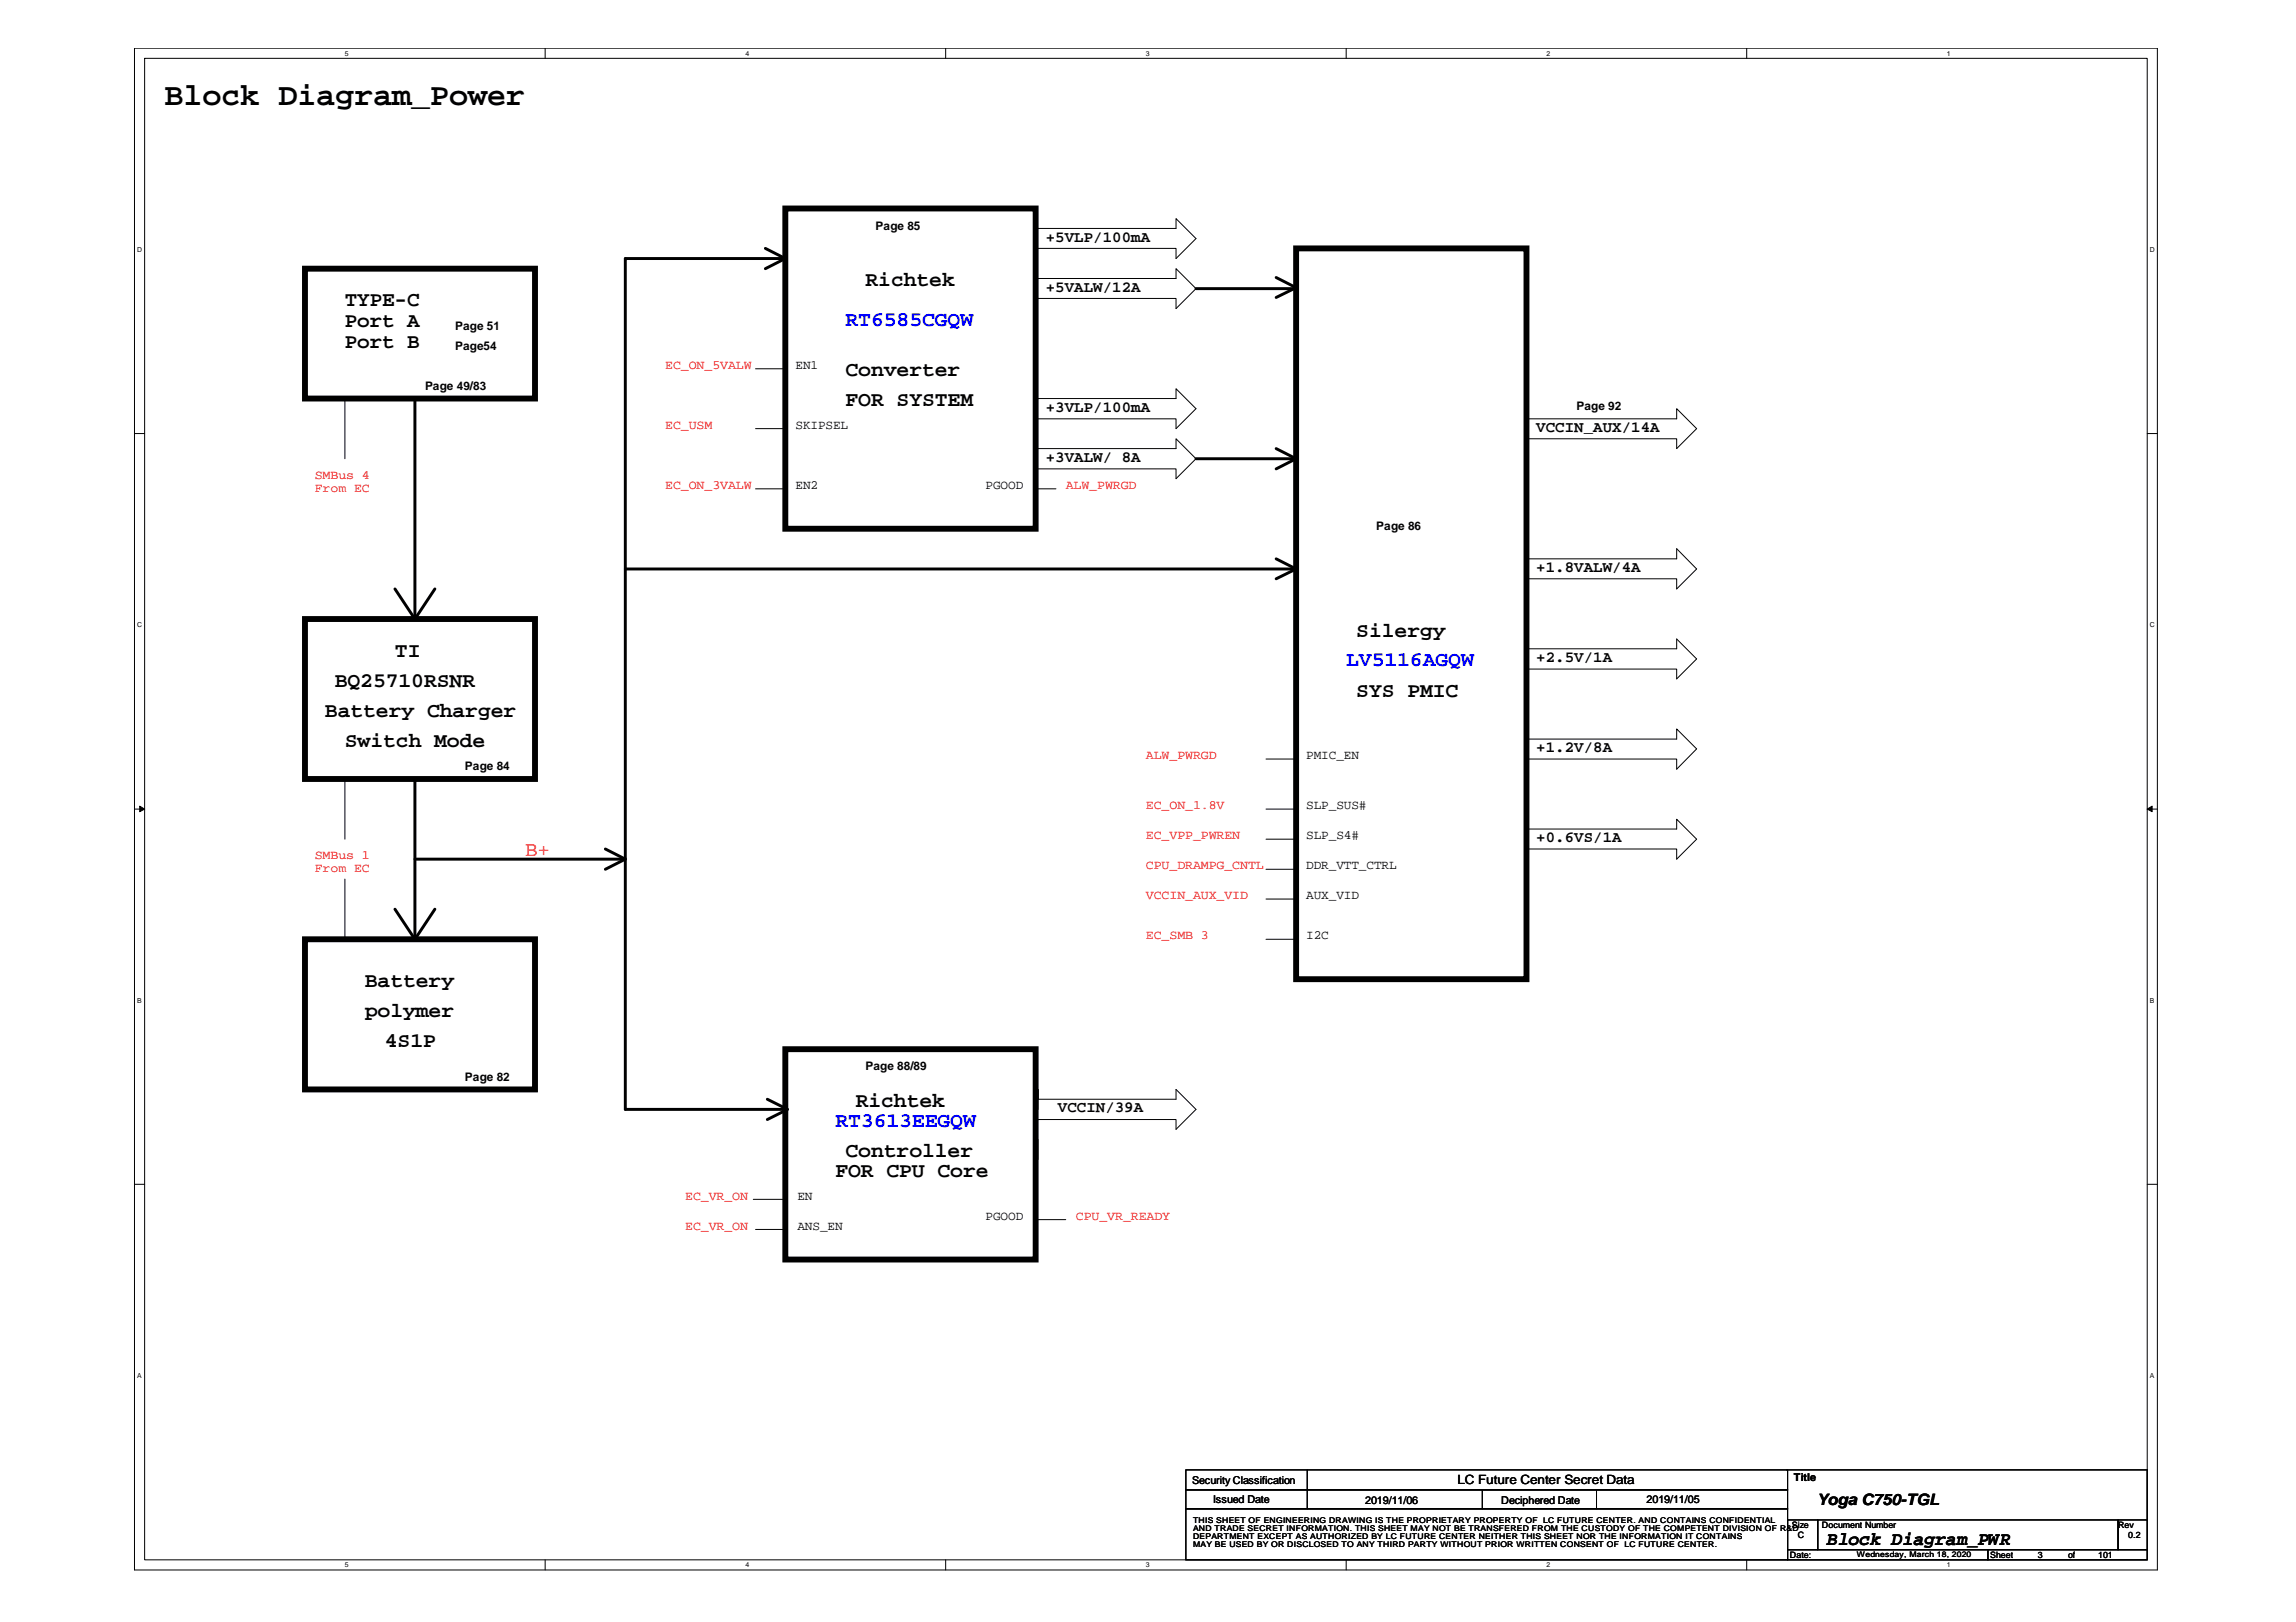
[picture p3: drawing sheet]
<svg xmlns="http://www.w3.org/2000/svg" width="297mm" height="210mm" viewBox="0 0 297 210" stroke-linecap="round" stroke-linejoin="round" font-family="sans-serif">
<defs><g id="words">
<text font-size="4.1" x="21.3" y="13.6">Block Diagram_Power</text>
<g font-size="2.7">
<text x="44.6" y="39.6">TYPE-C</text>
<text x="112" y="37.1">Richtek</text>
<text x="44.6" y="42.3">Port A</text>
<text x="44.6" y="45.1">Port B</text>
<text x="109.4" y="52.6">FOR SYSTEM</text>
<text x="109.4" y="48.7">Converter</text>
<text x="175.5" y="82.4">Silergy</text>
<text x="43.3" y="88.9">BQ25710RSNR</text>
<text x="51.1" y="85">TI</text>
<text x="42" y="92.7">Battery Charger</text>
<text x="175.5" y="90.1">SYS PMIC</text>
<text x="44.6" y="96.6">Switch Mode</text>
<text x="47.2" y="131.6">polymer</text>
<text x="47.2" y="127.7">Battery</text>
<text x="49.8" y="135.5">4S1P</text>
<text x="110.7" y="143.3">Richtek</text>
<text x="109.4" y="149.7">Controller</text>
<text x="108.1" y="152.3">FOR CPU Core</text>
</g>
<g font-size="2.7" fill="#00f">
<text x="109.4" y="42.2">RT6585CGQW</text>
<text x="174.2" y="86.2">LV5116AGQW</text>
<text x="108.1" y="145.9">RT3613EEGQW</text>
</g>
<text font-size="2.7" fill="#f00" x="67.9" y="110.8">B+</text>
<text font-size="2.5" x="236.3" y="200">Block Diagram_PWR</text>
<g font-size="2">
<text x="135.3" y="31.3">+5VLP/100mA</text>
<text x="135.3" y="37.7">+5VALW/12A</text>
<text x="135.3" y="53.3">+3VLP/100mA</text>
<text x="135.3" y="59.7">+3VALW/ 8A</text>
<text x="198.8" y="55.9">VCCIN_AUX/14A</text>
<text x="198.8" y="74">+1.8VALW/4A</text>
<text x="198.8" y="85.7">+2.5V/1A</text>
<text x="198.8" y="97.3">+1.2V/8A</text>
<text x="198.8" y="109">+0.6VS/1A</text>
<text x="136.9" y="143.9">VCCIN/39A</text>
<text x="235" y="194.7">Yoga C750-TGL</text>
</g>
<g font-size="1.7" fill="#f00">
<text x="86.1" y="47.7">EC_ON_5VALW</text>
<text x="86.1" y="55.5">EC_USM</text>
<text x="40.7" y="62">SMBus 4</text>
<text x="40.7" y="63.6">From EC</text>
<text x="86.1" y="63.3">EC_ON_3VALW</text>
<text x="137.9" y="63.3">ALW_PWRGD</text>
<text x="148.3" y="98.2">ALW_PWRGD</text>
<text x="148.3" y="104.7">EC_ON_1.8V</text>
<text x="40.7" y="111.2">SMBus 1</text>
<text x="40.7" y="112.8">From EC</text>
<text x="148.3" y="108.6">EC_VPP_PWREN</text>
<text x="148.3" y="112.5">CPU_DRAMPG_CNTL</text>
<text x="148.3" y="116.4">VCCIN_AUX_VID</text>
<text x="148.3" y="121.6">EC_SMB 3</text>
<text x="88.6" y="155.3">EC_VR_ON</text>
<text x="88.6" y="159.1">EC_VR_ON</text>
<text x="139.2" y="157.8">CPU_VR_READY</text>
</g>
<g font-size="1.7">
<text x="102.9" y="47.7">EN1</text>
<text x="102.9" y="55.5">SKIPSEL</text>
<text x="102.9" y="63.3">EN2</text>
<text x="127.5" y="63.3">PGOOD</text>
<text x="169" y="98.2">PMIC_EN</text>
<text x="169" y="104.7">SLP_SUS#</text>
<text x="169" y="108.6">SLP_S4#</text>
<text x="169" y="112.5">DDR_VTT_CTRL</text>
<text x="169" y="116.4">AUX_VID</text>
<text x="169" y="121.6">I2C</text>
<text x="103.2" y="155.3">EN</text>
<text x="103.2" y="159.1">ANS_EN</text>
<text x="127.5" y="157.8">PGOOD</text>
<text x="188.6" y="192.1">LC Future Center Secret Data</text>
</g>
<g font-size="1.5">
<text x="113.3" y="29.7">Page 85</text>
<text x="58.9" y="42.7">Page 51</text>
<text x="58.9" y="45.3">Page54</text>
<text x="55" y="50.4">Page 49/83</text>
<text x="204" y="53">Page 92</text>
<text x="178.1" y="68.6">Page 86</text>
<text x="60.2" y="99.7">Page 84</text>
<text x="60.2" y="139.8">Page 82</text>
<text x="112" y="138.5">Page 88/89</text>
</g>
<g font-size="1.4">
<text x="232.1" y="191.7">Title</text>
<text x="154.2" y="192">Security Classification</text>
<text x="156.9" y="194.5">Issued Date</text>
<text x="176.6" y="194.6">2019/11/06</text>
<text x="194.2" y="194.6">Deciphered Date</text>
<text x="213" y="194.5">2019/11/05</text>
</g>
<g font-size="1.1">
<text x="231.8" y="197.8">Size</text>
<text x="235.7" y="197.8">Document Number</text>
<text x="274" y="197.8">Rev</text>
<text x="231.6" y="201.6">Date:</text>
<text x="232.6" y="199.1">C</text>
<text x="257.5" y="201.6">Sheet</text>
<text x="263.7" y="201.6">3</text>
<text x="267.5" y="201.6">of</text>
<text x="271.4" y="201.6">101</text>
<text x="275.3" y="199.1">0.2</text>
</g>
<g font-size="1">
<text x="154.3" y="197">THIS SHEET OF ENGINEERING DRAWING IS THE PROPRIETARY PROPERTY OF</text>
<text x="199.6" y="197">LC FUTURE CENTER. AND CONTAINS CONFIDENTIAL</text>
<text x="154.3" y="198.1">AND TRADE SECRET IIINFORMATION. THIS SHEET MAY NOT BE TRANSFERED FROM THE CUSTODY OF THE COMPETENT DIVISION OF R&amp;D</text>
<text x="154.3" y="199.2">DEPARTMENT EXCEPT AS AUTHORIZED BY LC FUTURE CENTER NEITHER THIS SHEET NOR THE IIINFORMATION IIIT CONTAINS</text>
<text x="154.3" y="200.2">MAY BE USED BY OR DISCLOSED TO ANY THIRD PARTY WITHOUT PRIOR WRITTEN CONSENT OF</text>
<text x="154.3" y="198.1">AND TRADE SECRET</text>
<text x="154.3" y="199.2">DEPARTMENT EXCEPT AS AUTHORIZED BY LC FUTURE CENTER NEITHER THIS SHEET NOR THE NFORMATION</text>
<text x="166.8" y="198.1">NFORMATION. THIS SHEET MAY NOT BE TRANSFERED FROM THE CUSTODY OF THE COMPETENT DIVISION OF R&amp;D</text>
<text x="210.2" y="200.2">LC FUTURE CENTER.</text>
<text x="218.4" y="199.2">T CONTAINS</text>
<text x="240.2" y="201.4">Wednesday, March 18, 2020</text>
</g>
<g font-size=".9">
<text x="44.6" y="7.2">5</text>
<text x="96.4" y="7.2">4</text>
<text x="148.3" y="7.2">3</text>
<text x="200.1" y="7.2">2</text>
<text x="251.9" y="7.2">1</text>
<text x="17.7" y="32.6">D</text>
<text x="278.1" y="32.6">D</text>
<text x="17.7" y="81.2">C</text>
<text x="278.1" y="81.2">C</text>
<text x="17.7" y="129.8">B</text>
<text x="278.1" y="129.8">B</text>
<text x="17.7" y="178.3">A</text>
<text x="278.1" y="178.3">A</text>
<text x="44.6" y="202.8">5</text>
<text x="96.4" y="202.8">4</text>
<text x="148.3" y="202.8">3</text>
<text x="200.1" y="202.8">2</text>
<text x="251.9" y="202.8">1</text>
</g>
</g></defs>
<path d="M17.4 6.2h261.7v197h-261.7zM18.7 7.5h259.1v194.4h-259.1z" fill="none" stroke="#000" stroke-width=".13"/>
<g fill="#fff">
<path d="M44.6 6.4h.5v1h-.5z"/>
<path d="M44.6 202h.5v1h-.5z"/>
</g>
<path d="M70.5 6.2v1.3M70.5 201.9v1.3" fill="none" stroke="#000" stroke-width=".13"/>
<g fill="#fff">
<path d="M96.4 6.4h.5v1h-.5z"/>
<path d="M96.4 202h.5v1h-.5z"/>
</g>
<path d="M122.3 6.2v1.3M122.3 201.9v1.3" fill="none" stroke="#000" stroke-width=".13"/>
<g fill="#fff">
<path d="M148.3 6.4h.5v1h-.5z"/>
<path d="M148.3 202h.5v1h-.5z"/>
</g>
<path d="M174.2 6.2v1.3M174.2 201.9v1.3" fill="none" stroke="#000" stroke-width=".13"/>
<g fill="#fff">
<path d="M200.1 6.4h.5v1h-.5z"/>
<path d="M200.1 202h.5v1h-.5z"/>
</g>
<path d="M226 6.2v1.3M226 201.9v1.3" fill="none" stroke="#000" stroke-width=".13"/>
<g fill="#fff">
<path d="M251.9 6.4h.5v1h-.5z"/>
<path d="M251.9 202h.5v1h-.5z"/>
<path d="M17.7 31.8h.7v1h-.7z"/>
<path d="M278.1 31.8h.7v1h-.7z"/>
<path d="M17.7 80.4h.7v1h-.7z"/>
<path d="M278.1 80.4h.7v1h-.7z"/>
</g>
<path d="M17.4 56.1h1.3M277.8 56.1h1.3" fill="none" stroke="#000" stroke-width=".13"/>
<g fill="#fff">
<path d="M17.7 129h.6v1h-.6z"/>
<path d="M278.1 129h.6v1h-.6z"/>
</g>
<path d="M17.4 104.7h1.3M277.8 104.7h1.3" fill="none" stroke="#000" stroke-width=".13"/>
<path d="M18.1 104.3l.6 .4-.6 .3zM277.8 104.7l.6-.4v.7z" fill="#000" stroke="#000" stroke-width=".13"/>
<g fill="#fff">
<path d="M17.7 177.5h.6v1h-.6z"/>
<path d="M278.1 177.5h.6v1h-.6z"/>
</g>
<g fill="none" stroke="#000" stroke-width=".13">
<path d="M134 29.6h18.1v-1.3l2.6 2.6-2.6 2.6v-1.4h-18.1M134 36h18.1v-1.2l2.6 2.6-2.6 2.5v-1.3h-18.1zM44.6 51.6v7.8M97.7 47.7h3.9M97.7 55.5h3.9M134 51.6h18.1v-1.3l2.6 2.6-2.6 2.6v-1.3h-18.1M134 58.1h18.1v-1.3l2.6 2.6-2.6 2.5v-1.2h-18.1M197.5 43.8v2.6M197.5 54.2h19.4v-1.3l2.6 2.6-2.6 2.6v-1.3h-19.4M97.7 63.3h3.9M134 63.3h2.6M140.5 69.6h.1"/>
<path d="M197.5 72.3h19.4v-1.3l2.6 2.6-2.6 2.6v-1.3h-19.4M163.8 98.2h3.9M197.5 84h19.4v-1.3l2.6 2.6-2.6 2.6v-1.3h-19.4M197.5 82.7v2.6M197.5 95.6h19.4v-1.3l2.6 2.6-2.6 2.6v-1.3h-19.4M44.6 100.8v7.8M44.6 113.8v7.8M163.8 104.7h3.9M163.8 108.6h3.9M163.8 112.5h3.9M163.8 116.3h3.9M197.5 107.3h19.4v-1.3l2.6 2.6-2.6 2.6v-1.3h-19.4"/>
<path d="M163.8 121.6h3.9M17.4 153.3h1.3M97.5 155.2h4.1M97.7 159.1h4.2M134 142.3h18.1v-1.3l2.6 2.6-2.6 2.5v-1.2h-18.1M134 157.8h3.9M134.3 142.3v-1.3v2.6M134.3 147.5v2.5M277.8 153.3h1.3M153.4 190.2h77.9v2.6h-77.9zM153.4 192.8h77.9v2.5h-77.9zM153.4 195.3h77.9v6.6h-77.9z"/>
<path d="M169.1 190.2v5.1M191.8 192.8v2.5M206.5 192.8v2.5M231.1 190.2h46.7v6.5M231.3 196.7h3.9v3.8h-3.9zM235.2 196.7h38.8v3.8h-38.8zM274 196.7h3.8v3.8h-3.8zM231.3 200.5h25.9v1.4h-25.9zM257.2 200.5h20.6v1.4h-20.6z"/>
</g>
<path d="M39.5 34.8h29.7v16.8h-29.7zM101.6 27h32.4v41.4h-32.4zM167.7 32.1h29.8v94.6h-29.8zM39.5 80.1h29.7v20.7h-29.7zM39.5 121.6h29.7v19.4h-29.7zM101.6 135.8h32.4v27.2h-32.4z" fill="none" stroke="#000" stroke-width=".76"/>
<g fill="none" stroke="#000" stroke-width=".38">
<path d="M99 32.1l2.6 1.4-2.6 1.3M101.6 33.5h-20.7v110.1h20.7M154.7 37.4h13M165.1 35.9l2.6 1.3-2.6 1.3M53.7 51.6v28.5M154.7 59.4h13M165.1 58.1l2.6 1.3-2.6 1.3M51.1 76.2l2.6 3.9M56.3 76.2l-2.6 3.9M80.9 73.6h86.8M165.1 72.3l2.6 1.3-2.6 1.3M51.1 117.7l2.6 3.9"/>
<path d="M53.7 111.2h27.2M53.7 100.8v20.8M56.3 117.7l-2.6 3.9M78.3 109.9l2.6 1.3-2.6 1.3M99.3 142.3l2.6 1.3-2.6 1.3"/>
</g>
<use href="#words"/>
</svg>
